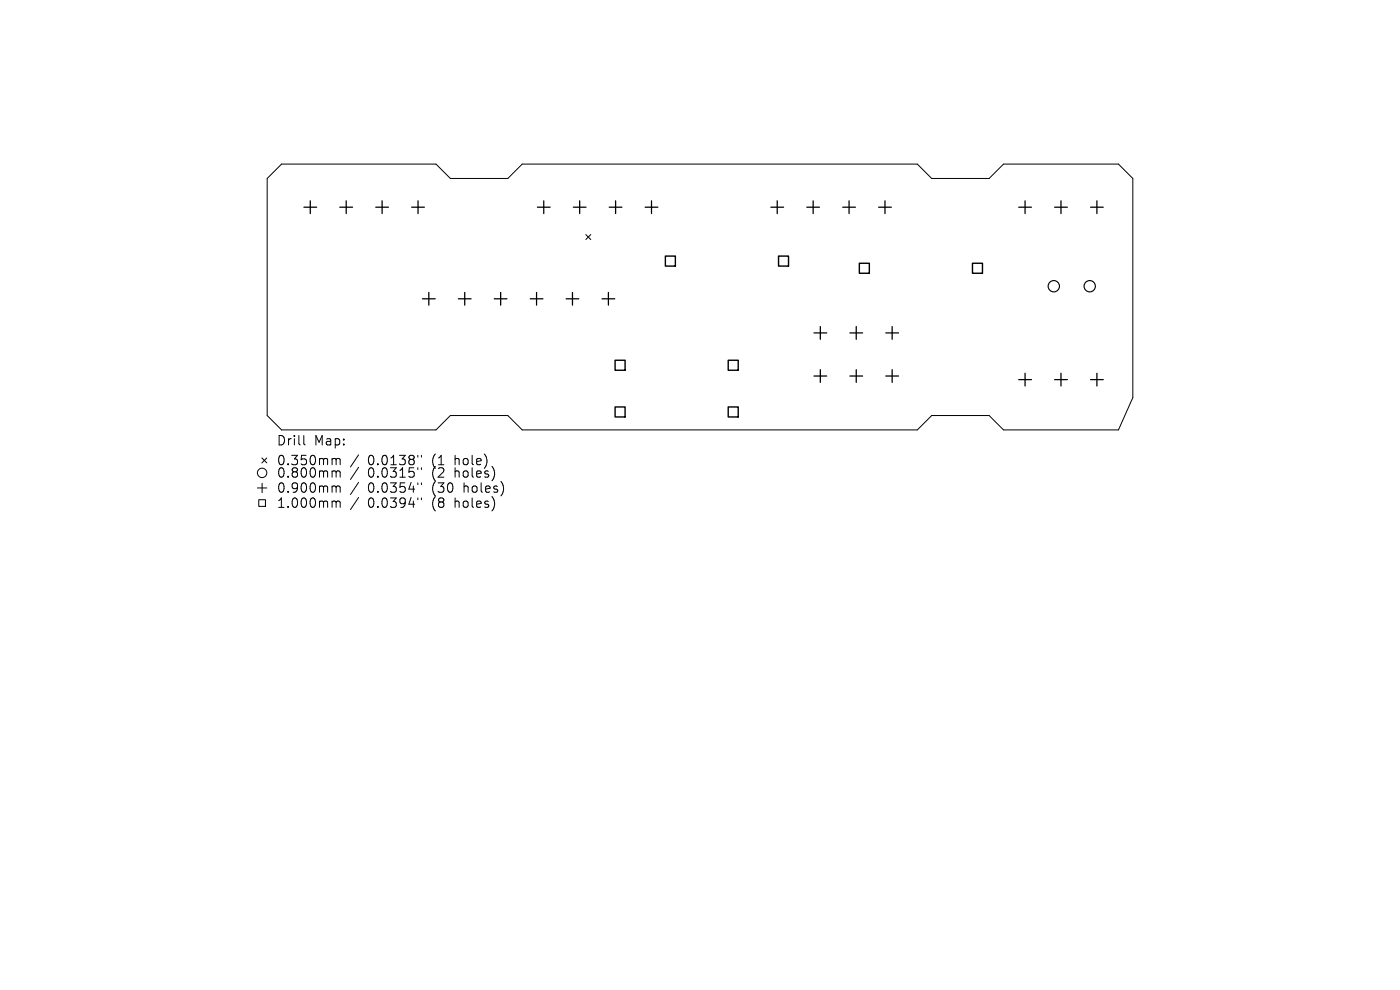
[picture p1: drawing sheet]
<svg xmlns="http://www.w3.org/2000/svg" width="297mm" height="210mm" viewBox="0 0 297 210" stroke-linecap="round" stroke-linejoin="round" font-family="sans-serif">
<defs><g id="words">
<g font-size="2.8">
<text x="58.6" y="94.7">Drill</text>
<text x="66.5" y="94.7">Map:</text>
<text x="58.6" y="98.9">0.350mm</text>
<text x="58.6" y="101.6">0.800mm</text>
<text x="77.9" y="98.9">0.0138&quot;</text>
<text x="77.9" y="101.6">0.0315&quot;</text>
<text x="91.5" y="98.9">(1</text>
<text x="91.5" y="101.6">(2</text>
<text x="96.3" y="98.9">hole)</text>
<text x="96.3" y="101.6">holes)</text>
<text x="58.6" y="104.8">0.900mm</text>
<text x="58.6" y="108">1.000mm</text>
<text x="77.9" y="104.8">0.0354&quot;</text>
<text x="77.9" y="108">0.0394&quot;</text>
<text x="91.5" y="104.8">(30</text>
<text x="91.5" y="108">(8</text>
<text x="96.3" y="108">holes)</text>
<text x="98.2" y="104.8">holes)</text>
</g>
</g></defs>
<g fill="none" stroke="#000" stroke-width=".21">
<path d="M56.7 37.9l3-3.1h32.8l3 3.1h12.2l3.1-3.1h83.8l3.1 3.1h12.1l3.1-3.1h24.4l3 3.1v46.4l-3 6.9h-24.4l-3.1-3.1h-12.1l-3.1 3.1h-83.8l-3.1-3.1h-12.2l-3 3.1h-32.8l-3-3.1zM124.3 49.8l1 1M125.3 49.8l-1 1M55.6 97.1l1 1.1M56.6 97.1l-1 1.1M64.5 92.4v1.7l.2 .3M70.7 97.3h.5l.1 .2M70.7 99.9l.5 .1 .1 .2M71.3 97.5l.3-.2h.5l.1 1.3M71.3 97.5v1.1M76.1 96.5l-1.7 2.6M76.1 99.1l-1.7 2.6"/>
<path d="M88.6 96.6v.4M88.6 99.2v.4M89.4 96.6v.4M89.4 99.2v.4M104.6 99.3l.3 1-.3 1.3M54.6 103.5h2M54.9 106h1.4v1.4h-1.4zM55.6 102.5v2M70.7 103.1l.5 .1 .1 .2M70.7 106.3h.3l.3 .3M71.3 100.2v1M71.3 103.4v1"/>
<path d="M71.3 106.6v1M71.3 100.2l.3-.3 .5 .1 .1 1.2M71.3 103.4l.3-.3 .5 .1 .1 1.2M71.3 106.6l.3-.3 .5 .1 .1 1.2M76.1 102.3l-1.7 2.6M76.1 105.5l-1.7 2.6M88.6 102.4v.4M88.6 105.6v.4M89.4 102.4v.4M89.4 105.6v.4M104.8 106.2l.1 .9-.3 .9M106.5 102.5l.3 1-.3 1.3"/>
<circle cx="55.6" cy="100.3" r="1"/>
</g>
<g fill="none" stroke="#000" stroke-width=".24">
<circle cx="223.6" cy="60.7" r="1.2"/>
<circle cx="231.2" cy="60.7" r="1.2"/>
</g>
<g fill="none" stroke="#000" stroke-width=".27">
<path d="M64.5 44h2.7M65.8 42.6v2.7M72.1 44h2.7M73.4 42.6v2.7M79.7 44h2.7M81.1 42.6v2.7M87.3 44h2.7M88.7 42.6v2.7M114 44h2.7M115.4 42.6v2.7M121.6 44h2.7M123 42.6v2.7"/>
<path d="M129.2 44h2.7M130.6 42.6v2.7M136.9 44h2.7M138.2 42.6v2.7M163.5 44h2.7M164.9 42.6v2.7M171.2 44h2.7M172.5 42.6v2.7M178.8 44h2.7M180.1 42.6v2.7M186.4 44h2.7M187.7 42.6v2.7"/>
<path d="M216.1 44h2.7M217.5 42.6v2.7M223.7 44h2.7M225.1 42.6v2.7M231.4 44h2.7M232.7 42.6v2.7M89.6 63.4h2.7M91 62v2.7M97.2 63.4h2.7M98.6 62v2.7M104.9 63.4h2.7M106.2 62v2.7"/>
<path d="M112.5 63.4h2.7M113.8 62v2.7M120.1 63.4h2.7M121.5 62v2.7M127.7 63.4h2.7M129.1 62v2.7M172.7 70.6h2.7M172.7 79.8h2.7M174 69.3v2.7M174 78.4v2.7M180.3 70.6h2.7M180.3 79.8h2.7"/>
<path d="M181.6 69.3v2.7M181.6 78.4v2.7M187.9 70.6h2.7M187.9 79.8h2.7M189.3 69.3v2.7M189.3 78.4v2.7M217.5 79.2v2.7M225.1 79.2v2.7M232.7 79.2v2.7M216.1 80.5h2.7M223.7 80.5h2.7M231.4 80.5h2.7"/>
</g>
<path d="M141.2 54.3h2.1v2.1h-2.1zM165.2 54.3h2.1v2.1h-2.1zM182.3 55.8h2.1v2.2h-2.1zM206.3 55.8h2.1v2.2h-2.1zM130.5 76.4h2.1v2.1h-2.1zM154.5 76.4h2.1v2.1h-2.1zM130.5 86.3h2.1v2.1h-2.1zM154.5 86.3h2.1v2.1h-2.1z" fill="none" stroke="#000" stroke-width=".3"/>
<use href="#words"/>
</svg>
